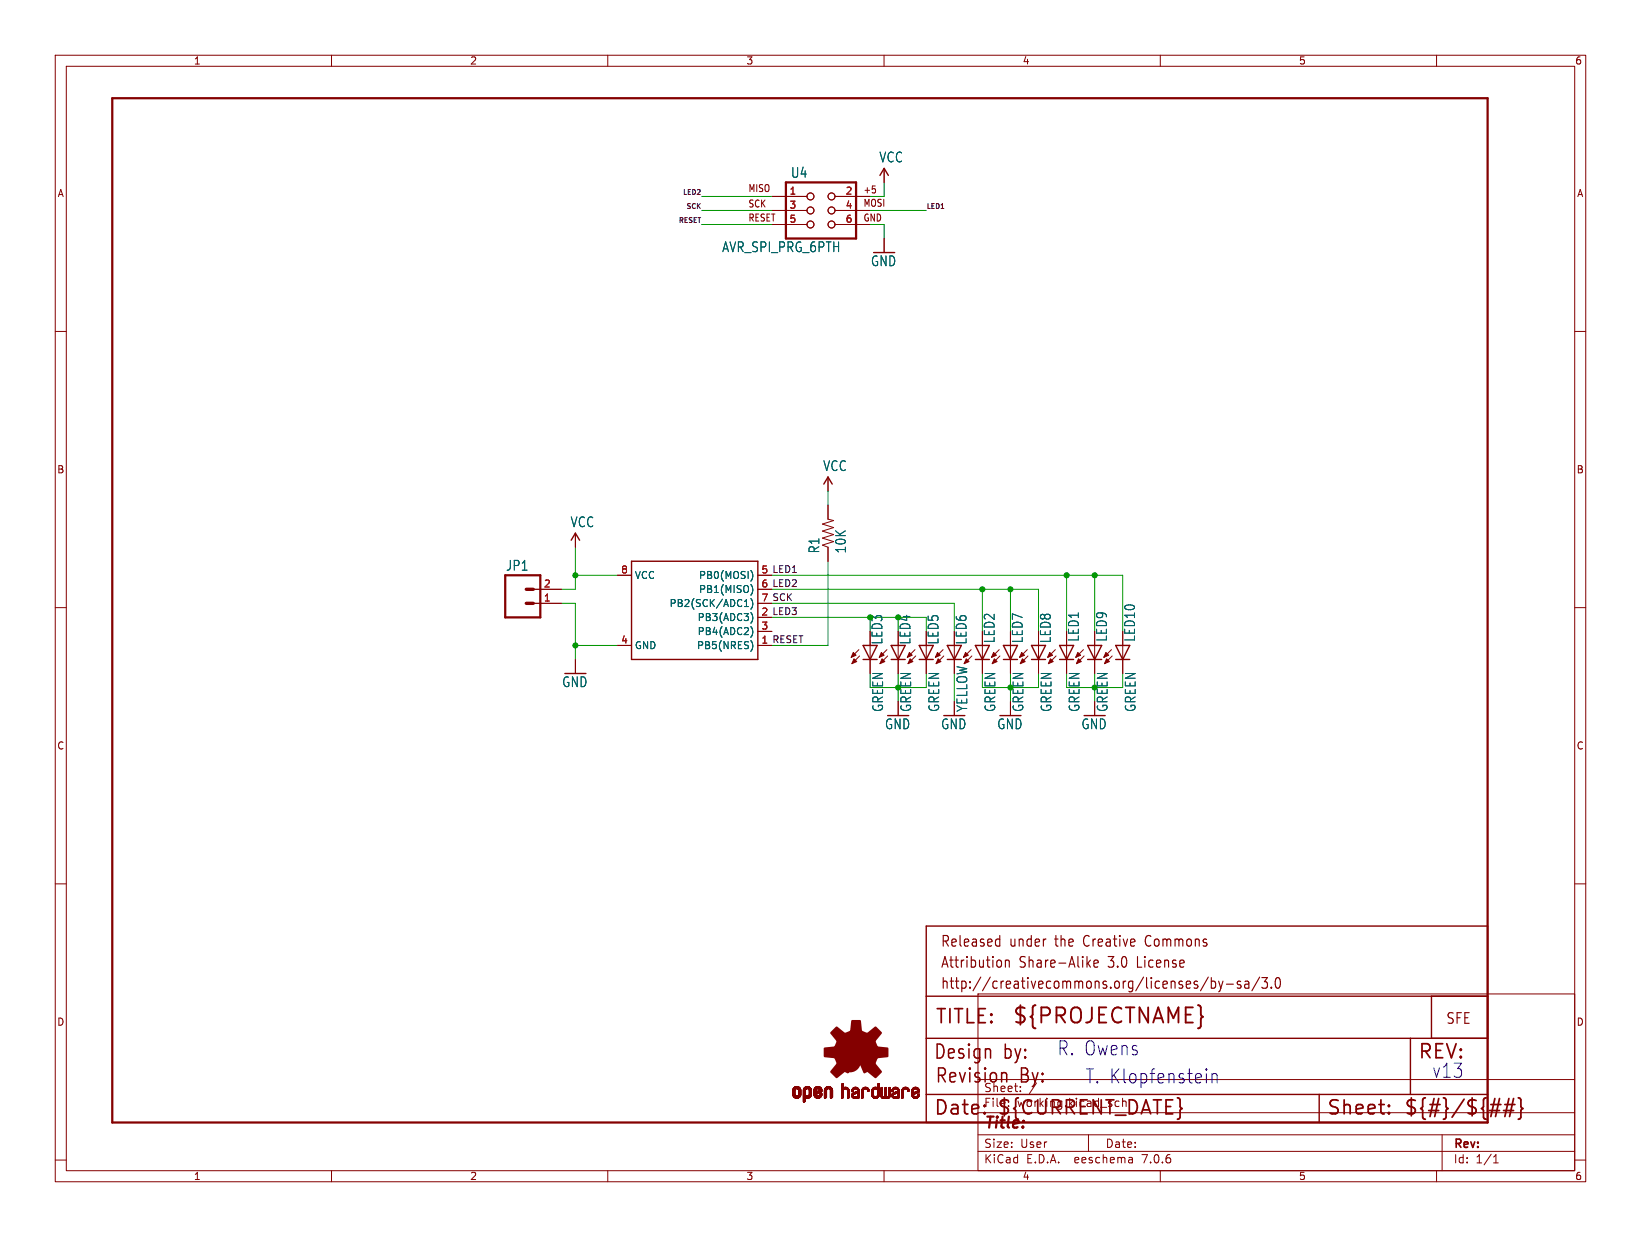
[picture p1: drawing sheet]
<svg xmlns="http://www.w3.org/2000/svg" width="297mm" height="224mm" viewBox="0 0 297 224" stroke-linecap="round" stroke-linejoin="round" font-family="sans-serif">
<defs><g id="words">
<text font-size="3.8" fill="#840000" x="183.1" y="185.7">${PROJECTNAME}</text>
<g font-size="3.5" fill="#840000">
<text x="169.2" y="185.7">TITLE:</text>
<text x="168.9" y="192.1">Design</text>
<text x="169.2" y="196.4">Revision</text>
<text x="181.6" y="192.1">by:</text>
<text x="184.6" y="196.4">By:</text>
<text x="256.5" y="192.1">REV:</text>
<text x="168.9" y="202.2">Date:</text>
<text x="180.3" y="202.2">${CURRENT_DATE}</text>
<text x="240" y="202.2">Sheet:</text>
<text x="254" y="202.2">${#}/${##}</text>
</g>
<g font-size="3.5" fill="#0000c2">
<text x="191.3" y="191.3">R. Owens</text>
<text x="196.3" y="196.3">T. Klopfenstein</text>
<text x="259.1" y="195.3">v13</text>
</g>
<text font-size="2.8" fill="#840000" x="178" y="204.8">Title:</text>
<g font-size="2.7" fill="#840000">
<text x="170.2" y="171.7">Released</text>
<text x="182.7" y="171.7">under</text>
<text x="191.1" y="171.7">the</text>
<text x="196.5" y="171.7">Creative</text>
<text x="208" y="171.7">Commons</text>
<text x="170.2" y="175.5">Attribution</text>
<text x="170.2" y="179.3">http://creativecommons.org/licenses/by-sa/3.0</text>
<text x="184.5" y="175.5">Share-Alike</text>
<text x="200.8" y="175.5">3.0</text>
<text x="206.2" y="175.5">License</text>
<text x="261.6" y="185.6">SFE</text>
</g>
<g font-size="2.5" fill="#006464">
<text x="159.1" y="29.6">VCC</text>
<text x="143.1" y="32.4">U4</text>
<text x="130.6" y="45.9">AVR_SPI_PRG_6PTH</text>
<text x="157.5" y="48.4">GND</text>
<text x="148.9" y="85.5">VCC</text>
<text x="103.2" y="95.6">VCC</text>
<text x="148.5" y="100.3" transform="rotate(-90 148.5 100.3)">R1</text>
<text x="153.3" y="100.3" transform="rotate(-90 153.3 100.3)">10K</text>
<text x="91.5" y="103.5">JP1</text>
<text x="101.7" y="124.6">GND</text>
<text x="160" y="129" transform="rotate(-90 160 129)">GREEN</text>
<text x="165.1" y="129" transform="rotate(-90 165.1 129)">GREEN</text>
<text x="170.2" y="129" transform="rotate(-90 170.2 129)">GREEN</text>
<text x="180.4" y="129" transform="rotate(-90 180.4 129)">GREEN</text>
<text x="190.5" y="129" transform="rotate(-90 190.5 129)">GREEN</text>
<text x="195.6" y="129" transform="rotate(-90 195.6 129)">GREEN</text>
<text x="205.8" y="129" transform="rotate(-90 205.8 129)">GREEN</text>
<text x="160.1" y="132.2">GND</text>
<text x="170.2" y="132.2">GND</text>
<text x="180.4" y="132.2">GND</text>
<text x="195.6" y="132.2">GND</text>
</g>
<g font-size="2.5" fill="#840000">
<text x="159.9" y="116.8" transform="rotate(-90 159.9 116.8)">LED3</text>
<text x="165" y="116.8" transform="rotate(-90 165 116.8)">LED4</text>
<text x="170.1" y="116.8" transform="rotate(-90 170.1 116.8)">LED5</text>
<text x="175.2" y="116.8" transform="rotate(-90 175.2 116.8)">LED6</text>
<text x="180.2" y="116.5" transform="rotate(-90 180.2 116.5)">LED2</text>
<text x="185.3" y="116.5" transform="rotate(-90 185.3 116.5)">LED7</text>
<text x="190.4" y="116.5" transform="rotate(-90 190.4 116.5)">LED8</text>
<text x="195.5" y="116.3" transform="rotate(-90 195.5 116.3)">LED1</text>
<text x="200.6" y="116.3" transform="rotate(-90 200.6 116.3)">LED9</text>
<text x="205.6" y="116.3" transform="rotate(-90 205.6 116.3)">LED10</text>
<text x="175.3" y="129" transform="rotate(-90 175.3 129)">YELLOW</text>
<text x="185.4" y="129" transform="rotate(-90 185.4 129)">GREEN</text>
<text x="200.7" y="129" transform="rotate(-90 200.7 129)">GREEN</text>
</g>
<g font-size="2.1" fill="#840000">
<text x="178" y="197.9">Sheet:</text>
<text x="186.2" y="197.9">/</text>
<text x="178" y="200.6">File:</text>
<text x="184.1" y="200.6">working.kicad_sch</text>
<text x="178" y="208">Size:</text>
<text x="184.7" y="208">User</text>
<text x="200" y="208">Date:</text>
<text x="263" y="208.2">Rev:</text>
<text x="178" y="210.8">KiCad</text>
<text x="185.7" y="210.8">E.D.A.</text>
<text x="194.6" y="210.8">eeschema</text>
<text x="207" y="210.8">7.0.6</text>
<text x="263" y="210.8">Id:</text>
<text x="267.1" y="210.8">1/1</text>
</g>
<g font-size="1.8" fill="#840000">
<text x="35" y="11.9">1</text>
<text x="85" y="11.9">2</text>
<text x="135" y="11.9">3</text>
<text x="185" y="11.9">4</text>
<text x="235" y="11.9">5</text>
<text x="285" y="11.9">6</text>
<text x="10.3" y="35.9">A</text>
<text x="135.4" y="35">MISO</text>
<text x="156.2" y="35.2">+5</text>
<text x="285.3" y="35.9">A</text>
<text x="135.4" y="40.3">RESET</text>
<text x="135.4" y="37.8">SCK</text>
<text x="156.2" y="37.6">MOSI</text>
<text x="10.3" y="85.9">B</text>
<text x="285.3" y="85.9">B</text>
<text x="137.7" y="111.5">2 LED3</text>
<text x="10.3" y="135.9">C</text>
<text x="285.3" y="135.9">C</text>
<text x="10.3" y="185.9">D</text>
<text x="285.3" y="185.9">D</text>
<text x="35" y="213.8">1</text>
<text x="85" y="213.8">2</text>
<text x="135" y="213.8">3</text>
<text x="185" y="213.8">4</text>
<text x="235" y="213.8">5</text>
<text x="285" y="213.8">6</text>
</g>
<g font-size="1.8" fill="#a90000">
<text x="142.8" y="35.3">1</text>
<text x="153" y="35.3">2</text>
<text x="142.8" y="37.8">3</text>
<text x="142.8" y="40.4">5</text>
<text x="153" y="37.8">4</text>
<text x="153" y="40.4">6</text>
<text x="98.4" y="106.4">2</text>
<text x="112.3" y="103.9">8</text>
<text x="137.7" y="103.9">5</text>
<text x="137.7" y="106.4">6</text>
<text x="98.4" y="109">1</text>
<text x="137.7" y="111.5">2</text>
<text x="137.7" y="109">7</text>
<text x="112.3" y="116.6">4</text>
<text x="137.7" y="114">3</text>
<text x="137.7" y="116.6">1</text>
</g>
<text font-size="1.8" fill="#009600" x="156.2" y="40.3">GND</text>
<g font-size="1.8" fill="#006464">
<text x="114.8" y="105">VCC</text>
<text x="126.4" y="105">PB0(MOSI)</text>
<text x="126.4" y="107.5">PB1(MISO)</text>
<text x="121.1" y="110.1">PB2(SCK/ADC1)</text>
<text x="126.2" y="112.6">PB3(ADC3)</text>
<text x="114.8" y="117.7">GND</text>
<text x="126" y="117.7">PB5(NRES)</text>
<text x="126.2" y="115.2">PB4(ADC2)</text>
</g>
<g font-size="1.8" fill="#0f0f0f">
<text x="137.7" y="103.9">5 LED1</text>
<text x="137.7" y="106.4">6 LED2</text>
<text x="137.7" y="109">7 SCK</text>
<text x="137.7" y="116.6">1 RESET</text>
</g>
<g font-size="1.2" fill="#0f0f0f">
<text x="123.5" y="35.3">LED2</text>
<text x="122.7" y="40.4">RESET</text>
<text x="124.1" y="37.9">SCK</text>
<text x="167.6" y="37.9">LED1</text>
</g>
</g></defs>
<g fill="none" stroke="#840000" stroke-width=".18">
<path d="M10 10h277v203.9h-277zM12 12h273v199.9h-273zM60 10v2M110 10v2M160 10v2M210 10v2M260 10v2M139.7 35.6h6.3M139.7 38.1h6.3M151.1 35.6h6.4M151.1 38.1h6.4M158.4 34.3v.5"/>
<path d="M160 30.5v2.5M10 60h2M139.7 40.6h6.3M151.1 40.6h6.4M160 43.2v2.5M285 60h2M104.1 96.5v2.6M149.9 86.4v2.5M149.9 91.4v2.6l1 .2-2.1 .7 2.1 .6-2.1 .6 2.1 .7-2.1 .6 2.1 .6-2.1 .7 1.1 .4v2.5M10 110h2M96.5 109.2h5.1M96.5 106.7h5.1"/>
<path d="M104.1 119.4v2.5M111.8 116.8h2.5M111.8 104.1h2.5M137.2 109.2h2.5M137.2 106.7h2.5M137.2 116.8h2.5M137.2 114.3h2.5M137.2 104.1h2.5M155.4 117.6l-1.3 1.4M155.6 118.7l-1.4 1.4M157.5 116.8v5.1M160.5 117.6l-1.4 1.4"/>
<path d="M160.7 118.7l-1.4 1.4M162.6 116.8v5.1M165.6 117.6l-1.4 1.4M165.7 118.7l-1.4 1.4M167.6 116.8v5.1M170.7 117.6l-1.4 1.4M170.8 118.7l-1.4 1.4M172.7 116.8v2.6M175.8 117.6l-1.4 1.4M175.9 118.7l-1.4 1.4M177.8 116.8v5.1M180.8 117.6l-1.3 1.4"/>
<path d="M181 118.7l-1.4 1.4M182.9 116.8v5.1M185.9 117.6l-1.4 1.4M186.1 118.7l-1.4 1.4M188 116.8v5.1M191 117.6l-1.4 1.4M191.1 118.7l-1.4 1.4M193 116.8v5.1M196.1 117.6l-1.4 1.4M196.2 118.7l-1.4 1.4M198.1 116.8v5.1M201.2 117.6l-1.4 1.4"/>
<path d="M201.3 118.7l-1.4 1.4M203.2 116.8v5.1M285 110h2M10 160h2M285 160h2M177 179.9h108v32h-108zM177 195.4h108M10 210h2M60 211.9v2M110 211.9v2M160 211.9v2M177 208.4h108"/>
<path d="M177 205.4h108M177 201.4h108M197 205.4v3M204.9 209.6l.1 .9M205 210.4l-.2 .1M205 209.9h-.2M210 211.9v2M260 211.9v2M261 205.4v6.5M270.3 210.5h.9M270.3 209.4l.4-.4v1.5M285 210h2"/>
<circle cx="146.7" cy="38.1" r=".63"/>
<circle cx="146.7" cy="35.6" r=".63"/>
<circle cx="150.5" cy="35.6" r=".63"/>
<circle cx="150.5" cy="38.1" r=".63"/>
<circle cx="146.7" cy="40.6" r=".63"/>
<circle cx="150.5" cy="40.6" r=".63"/>
</g>
<g fill="none" stroke="#840000" stroke-width=".25">
<path d="M159.3 31.8l.7-1.3 .8 1.3M103.4 97.8l.7-1.3 .8 1.3M149.1 87.6l.8-1.2 .7 1.2M114.3 101.6h22.9v17.8h-22.9zM156.2 119.4h2.5M157.5 116.8h-1.3l1.3 2.6 1.2-2.6M161.3 119.4h2.5M162.6 116.8h-1.3l1.3 2.6 1.2-2.6M166.4 119.4h2.5M167.6 116.8h-1.2l1.2 2.6 1.3-2.6M171.4 119.4h1.3M172.7 116.8h-1.3l1.3 2.6"/>
<path d="M174 116.8l-1.3 2.6M176.5 119.4h2.6M177.8 116.8h-1.3l1.3 2.6 1.3-2.6M181.6 119.4h2.5M182.9 116.8h-1.3l1.3 2.6 1.2-2.6M186.7 119.4h2.5M188 116.8h-1.3l1.3 2.6 1.2-2.6M191.8 119.4h2.5M193 116.8h-1.2l1.2 2.6 1.3-2.6M196.8 119.4h2.6M198.1 116.8h-1.3l1.3 2.6 1.3-2.6M201.9 119.4h2.6"/>
<path d="M203.2 116.8h-1.3l1.3 2.6 1.3-2.6M167.6 167.6h101.6v35.6h-101.6zM167.6 198.1h101.6M167.6 180.3h101.6M167.6 188h101.6M238.8 198.1v5.1M255.3 188v10.1M259.1 180.3v7.7"/>
</g>
<g fill="#840000" stroke="#840000" stroke-width=".18">
<path d="M190 118.1l.5 .5-.9 .4z"/>
<path d="M190.1 119.3l.5 .5-.9 .3z"/>
<path d="M179.8 118.1l.5 .5-.8 .4z"/>
<path d="M180 119.3l.5 .5-.9 .3z"/>
<path d="M169.7 118.1l.5 .5-.9 .4z"/>
<path d="M169.8 119.3l.5 .5-.9 .3z"/>
<path d="M195.1 118.1l.5 .5-.9 .4z"/>
<path d="M195.2 119.3l.5 .5-.9 .3z"/>
<path d="M184.9 118.1l.5 .5-.9 .4z"/>
<path d="M185 119.3l.5 .5-.8 .3z"/>
<path d="M174.8 118.1l.5 .5-.9 .4z"/>
<path d="M174.9 119.3l.5 .5-.9 .3z"/>
<path d="M200.2 118.1l.5 .5-.9 .4z"/>
<path d="M200.3 119.3l.5 .5-.9 .3z"/>
<path d="M143.5 198.1h.4z"/>
<path d="M143.5 198l.4 .1z"/>
<path d="M143.5 198h.4z"/>
<path d="M143.5 197.9l.4 .1z"/>
<path d="M143.5 197.9h.4z"/>
<path d="M143.5 197.8l.4 .1z"/>
<path d="M143.5 197.8h.4z"/>
<path d="M143.5 197.7l.4 .1z"/>
<path d="M143.5 197.7h.4z"/>
<path d="M143.5 197.6l.4 .1z"/>
<path d="M143.5 197.6h.4z"/>
<path d="M143.5 197.5l.4 .1z"/>
<path d="M143.5 197.5h.4z"/>
<path d="M143.5 197.4l.4 .1z"/>
<path d="M143.5 197.4h.4z"/>
<path d="M143.5 198.2h.4z"/>
<path d="M143.5 198.1l.4 .1z"/>
<path d="M143.5 197.3l.4 .1z"/>
<path d="M143.5 197.3h.4z"/>
<path d="M143.5 198.3h.5z"/>
<path d="M143.5 198.3h.4z"/>
<path d="M143.5 198.2l.4 .1z"/>
<path d="M143.5 197.2l.4 .1z"/>
<path d="M143.5 197.2h.4z"/>
<path d="M143.5 198.3l.5 .1z"/>
<path d="M143.5 197.2h.5z"/>
<path d="M143.5 197.1l.5 .1z"/>
<path d="M143.5 197.1h.5z"/>
<path d="M143.5 198.4h.6z"/>
<path d="M143.5 198.4h.5z"/>
<path d="M143.5 197.1h.6z"/>
<path d="M143.6 198.4h.5z"/>
<path d="M143.6 197.1h.5z"/>
<path d="M143.6 198.4h1.3z"/>
<path d="M143.6 198.4h.6z"/>
<path d="M143.6 197.1h1.2z"/>
<path d="M143.6 198.5h1.2z"/>
<path d="M143.6 198.4l1.2 .1z"/>
<path d="M143.6 197l1.2 .1z"/>
<path d="M143.6 197h1.2z"/>
<path d="M143.6 196.9l1.2 .1z"/>
<path d="M143.6 198.5l1.2 .1z"/>
<path d="M143.6 196.9h1.2z"/>
<path d="M143.7 198.6h1.1z"/>
<path d="M143.7 196.9h1.1z"/>
<path d="M143.7 198.6h1z"/>
<path d="M143.7 196.9h1z"/>
<path d="M143.7 198.6l1 .1z"/>
<path d="M143.7 196.8l1 .1z"/>
<path d="M143.8 198.7h.9z"/>
<path d="M143.8 196.8h.9z"/>
<path d="M143.8 198.7h.8z"/>
<path d="M143.8 196.8h.8z"/>
<path d="M143.9 196.8h.7z"/>
<path d="M143.9 198.7h.7z"/>
<path d="M143.9 198.7l.6 .1z"/>
<path d="M143.9 196.7l.6 .1z"/>
<path d="M143.9 198.8h.6z"/>
<path d="M143.9 196.7h.6z"/>
<path d="M144 196.7h.4z"/>
<path d="M144 198.8h.4z"/>
<path d="M144.1 196.7h.3z"/>
<path d="M144.1 198.8h.2z"/>
<path d="M144.1 196.7h.2z"/>
<path d="M144.3 197.1h.6z"/>
<path d="M144.3 198.4h.6z"/>
<path d="M144.4 198.4h.5z"/>
<path d="M144.4 197.1h.5z"/>
<path d="M144.4 198.3l.5 .1z"/>
<path d="M144.4 198.3h.5z"/>
<path d="M144.4 197.1l.5 .1z"/>
<path d="M144.4 197.2h.5z"/>
<path d="M144.5 198.3h.4z"/>
<path d="M144.5 197.2h.4z"/>
<path d="M144.5 197.2l.4 .1z"/>
<path d="M144.5 198.2l.4 .1z"/>
<path d="M144.5 198.2h.4z"/>
<path d="M144.5 197.3h.4z"/>
<path d="M144.5 198.1l.4 .1z"/>
<path d="M144.5 198.1h.4z"/>
<path d="M144.5 198l.4 .1z"/>
<path d="M144.5 198h.4z"/>
<path d="M144.5 197.9l.4 .1z"/>
<path d="M144.5 197.9h.4z"/>
<path d="M144.5 197.8l.4 .1z"/>
<path d="M144.5 197.8h.4z"/>
<path d="M144.5 197.7l.4 .1z"/>
<path d="M144.5 197.7h.4z"/>
<path d="M144.5 197.6l.4 .1z"/>
<path d="M144.5 197.6h.4z"/>
<path d="M144.5 197.5l.4 .1z"/>
<path d="M144.5 197.5h.4z"/>
<path d="M144.5 197.4l.4 .1z"/>
<path d="M144.5 197.4h.4z"/>
<path d="M144.5 197.3l.4 .1z"/>
<path d="M145.4 199.4l.2 .1z"/>
<path d="M145.4 199.4h.2z"/>
<path d="M145.4 199.4h.3z"/>
<path d="M145.4 199.4h.4z"/>
<path d="M145.4 199.3l.4 .1z"/>
<path d="M145.4 199.3h.4z"/>
<path d="M145.4 199.2l.4 .1z"/>
<path d="M145.4 199.2h.4z"/>
<path d="M145.4 199.1l.4 .1z"/>
<path d="M145.4 199.1h.4z"/>
<path d="M145.4 199l.4 .1z"/>
<path d="M145.4 199h.4z"/>
<path d="M145.4 198.9l.4 .1z"/>
<path d="M145.4 198.9h.4z"/>
<path d="M145.4 198.8l.4 .1z"/>
<path d="M145.4 198.8h.4z"/>
<path d="M145.4 198.7l1 .1z"/>
<path d="M145.4 198.7h1.1z"/>
<path d="M145.4 198.7h1.2z"/>
<path d="M145.4 198.6l1.2 .1z"/>
<path d="M145.4 198.6h1.2z"/>
<path d="M145.4 198.6h1.3z"/>
<path d="M145.4 198.5l1.3 .1z"/>
<path d="M145.4 198.5h1.3z"/>
<path d="M145.4 198.5h1.4z"/>
<path d="M145.4 198.4l1.4 .1z"/>
<path d="M145.4 198.4h1.4z"/>
<path d="M145.4 198.4h.7z"/>
<path d="M145.4 198.4h.6z"/>
<path d="M145.4 198.4h.5z"/>
<path d="M145.4 198.3l.5 .1z"/>
<path d="M145.4 198.3h.5z"/>
<path d="M145.4 198.3h.4z"/>
<path d="M145.4 198.2l.4 .1z"/>
<path d="M145.4 198.2h.4z"/>
<path d="M145.4 198.1l.4 .1z"/>
<path d="M145.4 198.1h.4z"/>
<path d="M145.4 198l.4 .1z"/>
<path d="M145.4 198h.4z"/>
<path d="M145.4 197.9l.4 .1z"/>
<path d="M145.4 197.9h.4z"/>
<path d="M145.4 197.8l.4 .1z"/>
<path d="M145.4 197.8h.4z"/>
<path d="M145.4 197.7l.4 .1z"/>
<path d="M145.4 197.7h.4z"/>
<path d="M145.4 197.6l.4 .1z"/>
<path d="M145.4 197.6h.4z"/>
<path d="M145.4 197.5l.4 .1z"/>
<path d="M145.4 197.5h.4z"/>
<path d="M145.4 197.4l.4 .1z"/>
<path d="M145.4 197.4h.4z"/>
<path d="M145.4 197.3l.4 .1z"/>
<path d="M145.4 197.3h.4z"/>
<path d="M145.4 199.5h.2z"/>
<path d="M145.4 197.2l.4 .1z"/>
<path d="M145.4 197.2h.5z"/>
<path d="M145.4 199.5h.1z"/>
<path d="M145.4 197.1l.5 .1z"/>
<path d="M145.4 197.1h.5z"/>
<path d="M145.4 197.1h.6z"/>
<path d="M145.5 197.1h.5z"/>
<path d="M145.5 197.1h1.3z"/>
<path d="M145.5 197l1.3 .1z"/>
<path d="M145.5 197h1.3z"/>
<path d="M145.5 197h1.2z"/>
<path d="M145.5 196.9l1.2 .1z"/>
<path d="M145.6 196.9h1.1z"/>
<path d="M145.6 196.9h1z"/>
<path d="M145.6 196.8l1 .1z"/>
<path d="M145.7 196.8h.9z"/>
<path d="M145.7 196.8h.8z"/>
<path d="M145.8 196.8h.7z"/>
<path d="M145.8 196.7l.6 .1z"/>
<path d="M145.9 198.8h.5z"/>
<path d="M145.9 196.7h.5z"/>
<path d="M145.9 198.8h.4z"/>
<path d="M145.9 196.7h.4z"/>
<path d="M146 198.8h.3z"/>
<path d="M146 196.7h.3z"/>
<path d="M146 196.7h.2z"/>
<path d="M146 198.8h.2z"/>
<path d="M146.2 197.1h.6z"/>
<path d="M146.2 198.4h.6z"/>
<path d="M146.3 198.4h.5z"/>
<path d="M146.3 197.1h.5z"/>
<path d="M146.3 198.3l.5 .1z"/>
<path d="M146.3 197.1l.5 .1z"/>
<path d="M146.4 198.3h.4z"/>
<path d="M146.4 197.2h.4z"/>
<path d="M146.4 197.2l.4 .1z"/>
<path d="M146.4 198.2l.4 .1z"/>
<path d="M146.4 197.3h.4z"/>
<path d="M146.4 198.2h.4z"/>
<path d="M146.4 198.2h.5z"/>
<path d="M146.4 197.3h.5z"/>
<path d="M146.5 198.2h.4z"/>
<path d="M146.5 197.3h.4z"/>
<path d="M146.5 198.1l.4 .1z"/>
<path d="M146.5 198.1h.4z"/>
<path d="M146.5 197.4h.4z"/>
<path d="M146.5 197.3l.4 .1z"/>
<path d="M146.5 198l.4 .1z"/>
<path d="M146.5 198h.4z"/>
<path d="M146.5 197.9l.4 .1z"/>
<path d="M146.5 197.9h.4z"/>
<path d="M146.5 197.8l.4 .1z"/>
<path d="M146.5 197.8h.4z"/>
<path d="M146.5 197.7l.4 .1z"/>
<path d="M146.5 197.7h.4z"/>
<path d="M146.5 197.6l.4 .1z"/>
<path d="M146.5 197.6h.4z"/>
<path d="M146.5 197.5l.4 .1z"/>
<path d="M146.5 197.5h.4z"/>
<path d="M146.5 197.4l.4 .1z"/>
<path d="M147.3 198.2h.4z"/>
<path d="M147.3 198.1l.4 .1z"/>
<path d="M147.3 198.1h.4z"/>
<path d="M147.3 198.1h.5z"/>
<path d="M147.3 198l.5 .1z"/>
<path d="M147.3 198h.5z"/>
<path d="M147.3 198h.6z"/>
<path d="M147.3 198h.7z"/>
<path d="M147.3 197.9l.7 .1z"/>
<path d="M147.3 197.9h.7z"/>
<path d="M147.3 197.9h.8z"/>
<path d="M147.3 197.9h.9z"/>
<path d="M147.3 197.8l.9 .1z"/>
<path d="M147.3 197.8h1z"/>
<path d="M147.3 197.8h1.1z"/>
<path d="M147.3 197.7l1.2 .1z"/>
<path d="M147.3 197.7h1.2z"/>
<path d="M147.3 197.7h1.3z"/>
<path d="M147.3 197.7h1.4z"/>
<path d="M147.3 197.6l1.4 .1z"/>
<path d="M147.3 197.6h1.4z"/>
<path d="M147.3 197.6h.4z"/>
<path d="M147.3 197.5l.4 .1z"/>
<path d="M147.3 197.5h.4z"/>
<path d="M147.3 197.4l.4 .1z"/>
<path d="M147.3 197.4h.4z"/>
<path d="M147.3 197.3l.4 .1z"/>
<path d="M147.3 197.3h.4z"/>
<path d="M147.3 198.3h.5z"/>
<path d="M147.3 198.3h.4z"/>
<path d="M147.3 198.2l.4 .1z"/>
<path d="M147.3 197.2l.4 .1z"/>
<path d="M147.3 197.2h.4z"/>
<path d="M147.3 197.2h.5z"/>
<path d="M147.3 198.4h.5z"/>
<path d="M147.3 198.3l.5 .1z"/>
<path d="M147.3 197.1l.5 .1z"/>
<path d="M147.4 198.4h.5z"/>
<path d="M147.4 197.1h.4z"/>
<path d="M147.4 197.1h.5z"/>
<path d="M147.4 198.4h1.3z"/>
<path d="M147.4 198.4h.6z"/>
<path d="M147.4 197.1h.6z"/>
<path d="M147.4 198.5h1.3z"/>
<path d="M147.4 198.4l1.3 .1z"/>
<path d="M147.4 197.1h1.3z"/>
<path d="M147.4 197l1.3 .1z"/>
<path d="M147.4 197h1.3z"/>
<path d="M147.4 198.5h1.2z"/>
<path d="M147.4 197h1.2z"/>
<path d="M147.5 198.5h1.1z"/>
<path d="M147.5 197h1.1z"/>
<path d="M147.5 198.5l1.1 .1z"/>
<path d="M147.5 198.6h1.1z"/>
<path d="M147.5 196.9l1.1 .1z"/>
<path d="M147.5 196.9h1.1z"/>
<path d="M147.5 198.6h1z"/>
<path d="M147.5 196.9h1z"/>
<path d="M147.6 198.6h.9z"/>
<path d="M147.6 196.9h.9z"/>
<path d="M147.6 198.6l.9 .1z"/>
<path d="M147.6 196.8l.9 .1z"/>
<path d="M147.6 198.7h.9z"/>
<path d="M147.6 196.8h.9z"/>
<path d="M147.6 198.7h.8z"/>
<path d="M147.6 196.8h.8z"/>
<path d="M147.7 198.7h.7z"/>
<path d="M147.7 196.8h.7z"/>
<path d="M147.7 196.7l.6 .1z"/>
<path d="M147.7 198.7l.6 .1z"/>
<path d="M147.8 196.7h.5z"/>
<path d="M147.8 198.8h.5z"/>
<path d="M147.8 197.6h.9z"/>
<path d="M147.8 196.7h.4z"/>
<path d="M147.8 198.8h.4z"/>
<path d="M147.9 196.7h.3z"/>
<path d="M147.9 198.8h.3z"/>
<path d="M147.9 197.6h.8z"/>
<path d="M147.9 198.8h.2z"/>
<path d="M147.9 196.7h.2z"/>
<path d="M148 197.5l.7 .1z"/>
<path d="M148 197.5h.7z"/>
<path d="M148.1 197.5h.6z"/>
<path d="M148.1 197.1h.6z"/>
<path d="M148.1 198.4h.6z"/>
<path d="M148.2 198.4h.5z"/>
<path d="M148.2 197.5h.5z"/>
<path d="M148.2 197.1h.5z"/>
<path d="M148.2 197.4l.5 .1z"/>
<path d="M148.2 197.4h.5z"/>
<path d="M148.2 197.1l.5 .1z"/>
<path d="M148.3 198.3l.4 .1z"/>
<path d="M148.3 197.2h.4z"/>
<path d="M148.3 198.3h.4z"/>
<path d="M148.3 197.4h.4z"/>
<path d="M148.3 197.2l.4 .1z"/>
<path d="M148.3 197.3h.4z"/>
<path d="M148.3 198.2l.4 .1z"/>
<path d="M148.3 198.2h.4z"/>
<path d="M148.3 197.3l.4 .1z"/>
<path d="M148.4 198.2h.3z"/>
<path d="M148.4 198.1l.3 .1z"/>
<path d="M148.4 198.1h.3z"/>
<path d="M148.4 198l.3 .1z"/>
<path d="M148.4 198h.3z"/>
<path d="M148.5 198h.2z"/>
<path d="M148.5 197.9l.2 .1z"/>
<path d="M148.5 197.9h.2z"/>
<path d="M148.6 197.9h.1z"/>
<path d="M149.2 198.7h.3z"/>
<path d="M149.2 198.7h.4z"/>
<path d="M149.2 198.6l.4 .1z"/>
<path d="M149.2 198.6h.4z"/>
<path d="M149.2 198.5l.4 .1z"/>
<path d="M149.2 198.5h.4z"/>
<path d="M149.2 198.4l.4 .1z"/>
<path d="M149.2 198.4h.4z"/>
<path d="M149.2 198.3l.4 .1z"/>
<path d="M149.2 198.3h.4z"/>
<path d="M149.2 198.2l.4 .1z"/>
<path d="M149.2 198.2h.4z"/>
<path d="M149.2 198.1l.4 .1z"/>
<path d="M149.2 198.1h.4z"/>
<path d="M149.2 198l.4 .1z"/>
<path d="M149.2 198h.4z"/>
<path d="M149.2 197.9l.4 .1z"/>
<path d="M149.2 197.9h.4z"/>
<path d="M149.2 197.8l.4 .1z"/>
<path d="M149.2 197.8h.4z"/>
<path d="M149.2 197.7l.4 .1z"/>
<path d="M149.2 197.7h.4z"/>
<path d="M149.2 197.6l.4 .1z"/>
<path d="M149.2 197.6h.4z"/>
<path d="M149.2 197.5l.4 .1z"/>
<path d="M149.2 197.5h.4z"/>
<path d="M149.2 197.4l.4 .1z"/>
<path d="M149.2 197.4h.4z"/>
<path d="M149.2 197.3l.4 .1z"/>
<path d="M149.2 197.3h.4z"/>
<path d="M149.2 198.7l.2 .1z"/>
<path d="M149.2 197.3h.5z"/>
<path d="M149.2 198.8h.2z"/>
<path d="M149.2 197.2l.5 .1z"/>
<path d="M149.2 197.2h.5z"/>
<path d="M149.3 197.2h.4z"/>
<path d="M149.3 197.1l.4 .1z"/>
<path d="M149.3 197.1h.5z"/>
<path d="M149.3 197.1h.6z"/>
<path d="M149.3 197.1h1.3z"/>
<path d="M149.3 197l1.3 .1z"/>
<path d="M149.3 197h1.3z"/>
<path d="M149.3 197h1.2z"/>
<path d="M149.4 197h1.1z"/>
<path d="M149.4 196.9l1.1 .1z"/>
<path d="M149.4 196.9h1.1z"/>
<path d="M149.5 196.9h.9z"/>
<path d="M149.5 196.8l.9 .1z"/>
<path d="M149.5 196.8h.9z"/>
<path d="M149.5 196.8h.8z"/>
<path d="M149.6 196.8h.7z"/>
<path d="M149.6 196.7l.6 .1z"/>
<path d="M149.7 196.7h.5z"/>
<path d="M149.8 196.7h.3z"/>
<path d="M149.9 196.7h.2z"/>
<path d="M150 197.1h.6z"/>
<path d="M150.1 197.1h.5z"/>
<path d="M150.2 197.1l.4 .1z"/>
<path d="M150.2 197.2h.4z"/>
<path d="M150.2 197.2h.5z"/>
<path d="M150.2 197.2l.5 .1z"/>
<path d="M150.2 197.3h.5z"/>
<path d="M150.3 197.3h.4z"/>
<path d="M150.3 198.7h.3z"/>
<path d="M150.3 198.7h.4z"/>
<path d="M150.3 198.6l.4 .1z"/>
<path d="M150.3 198.6h.4z"/>
<path d="M150.3 198.5l.4 .1z"/>
<path d="M150.3 198.5h.4z"/>
<path d="M150.3 198.4l.4 .1z"/>
<path d="M150.3 198.4h.4z"/>
<path d="M150.3 198.3l.4 .1z"/>
<path d="M150.3 198.3h.4z"/>
<path d="M150.3 198.2l.4 .1z"/>
<path d="M150.3 198.2h.4z"/>
<path d="M150.3 198.1l.4 .1z"/>
<path d="M150.3 198.1h.4z"/>
<path d="M150.3 198l.4 .1z"/>
<path d="M150.3 198h.4z"/>
<path d="M150.3 197.9l.4 .1z"/>
<path d="M150.3 197.9h.4z"/>
<path d="M150.3 197.8l.4 .1z"/>
<path d="M150.3 197.8h.4z"/>
<path d="M150.3 197.7l.4 .1z"/>
<path d="M150.3 197.7h.4z"/>
<path d="M150.3 197.6l.4 .1z"/>
<path d="M150.3 197.6h.4z"/>
<path d="M150.3 197.5l.4 .1z"/>
<path d="M150.3 197.5h.4z"/>
<path d="M150.3 197.4l.4 .1z"/>
<path d="M150.3 197.4h.4z"/>
<path d="M150.3 197.3l.4 .1z"/>
<path d="M150.3 198.7l.2 .1z"/>
<path d="M150.3 198.7h.2z"/>
<path d="M150.3 198.8h.2z"/>
<path d="M150.3 198.8h.1z"/>
<path d="M152.3 198.8h.2z"/>
<path d="M152.3 196.3h.3z"/>
<path d="M152.3 198.7l.3 .1z"/>
<path d="M152.3 198.7h.3z"/>
<path d="M152.3 198.6l.3 .1z"/>
<path d="M152.3 198.6h.3z"/>
<path d="M152.3 198.5l.3 .1z"/>
<path d="M152.3 198.5h.3z"/>
<path d="M152.3 198.4l.3 .1z"/>
<path d="M152.3 198.4h.3z"/>
<path d="M152.3 198.3l.3 .1z"/>
<path d="M152.3 198.3h.3z"/>
<path d="M152.3 198.2l.3 .1z"/>
<path d="M152.3 198.2h.3z"/>
<path d="M152.3 198.1l.3 .1z"/>
<path d="M152.3 198.1h.3z"/>
<path d="M152.3 198l.3 .1z"/>
<path d="M152.3 198h.3z"/>
<path d="M152.3 197.9l.3 .1z"/>
<path d="M152.3 197.9h.3z"/>
<path d="M152.3 197.8l.3 .1z"/>
<path d="M152.3 197.8h.3z"/>
<path d="M152.3 197.7l.3 .1z"/>
<path d="M152.3 197.7h.3z"/>
<path d="M152.3 197.6l.3 .1z"/>
<path d="M152.3 197.6h.3z"/>
<path d="M152.3 197.5l.3 .1z"/>
<path d="M152.3 197.5h.3z"/>
<path d="M152.3 197.4l.3 .1z"/>
<path d="M152.3 197.4h.3z"/>
<path d="M152.3 197.3l.3 .1z"/>
<path d="M152.3 197.3h.4z"/>
<path d="M152.3 197.2l.4 .1z"/>
<path d="M152.3 197.2h.4z"/>
<path d="M152.3 197.2h.5z"/>
<path d="M152.3 197.1l.5 .1z"/>
<path d="M152.3 197.1h.6z"/>
<path d="M152.3 197.1h.7z"/>
<path d="M152.3 197.1h1.3z"/>
<path d="M152.3 197.1h1.2z"/>
<path d="M152.3 197l1.2 .1z"/>
<path d="M152.3 197h1.2z"/>
<path d="M152.3 197h1.1z"/>
<path d="M152.3 196.9l1.1 .1z"/>
<path d="M152.3 196.9h1.1z"/>
<path d="M152.3 196.9h1z"/>
<path d="M152.3 196.9h.3z"/>
<path d="M152.3 196.8l.3 .1z"/>
<path d="M152.3 196.8h.3z"/>
<path d="M152.3 196.7l.3 .1z"/>
<path d="M152.3 196.7h.3z"/>
<path d="M152.3 196.6l.3 .1z"/>
<path d="M152.3 196.6h.3z"/>
<path d="M152.3 196.5l.3 .1z"/>
<path d="M152.3 196.5h.3z"/>
<path d="M152.3 196.4l.3 .1z"/>
<path d="M152.3 196.4h.3z"/>
<path d="M152.3 196.3l.3 .1z"/>
<path d="M152.4 196.2l.2 .1z"/>
<path d="M152.4 196.2h.2z"/>
<path d="M152.5 196.2h.1z"/>
<path d="M152.7 196.9h.6z"/>
<path d="M152.8 196.9h.5z"/>
<path d="M152.8 196.8l.4 .1z"/>
<path d="M152.8 196.8h.4z"/>
<path d="M153.1 197.1h.5z"/>
<path d="M153.2 197.1h.4z"/>
<path d="M153.2 197.1l.4 .1z"/>
<path d="M153.2 197.2h.4z"/>
<path d="M153.3 197.2h.3z"/>
<path d="M153.3 197.2h.4z"/>
<path d="M153.3 197.2l.4 .1z"/>
<path d="M153.3 197.3h.4z"/>
<path d="M153.4 197.3h.3z"/>
<path d="M153.4 197.3l.3 .1z"/>
<path d="M153.4 197.4h.3z"/>
<path d="M153.4 197.5h.3z"/>
<path d="M153.4 197.4l.3 .1z"/>
<path d="M153.4 198.8h.1z"/>
<path d="M153.4 198.8h.2z"/>
<path d="M153.4 198.7l.2 .1z"/>
<path d="M153.4 198.7h.3z"/>
<path d="M153.4 198.6l.3 .1z"/>
<path d="M153.4 198.6h.3z"/>
<path d="M153.4 198.5l.3 .1z"/>
<path d="M153.4 198.5h.3z"/>
<path d="M153.4 198.4l.3 .1z"/>
<path d="M153.4 198.4h.3z"/>
<path d="M153.4 198.3l.3 .1z"/>
<path d="M153.4 198.3h.3z"/>
<path d="M153.4 198.2l.3 .1z"/>
<path d="M153.4 198.2h.3z"/>
<path d="M153.4 198.1l.3 .1z"/>
<path d="M153.4 198.1h.3z"/>
<path d="M153.4 198l.3 .1z"/>
<path d="M153.4 198h.3z"/>
<path d="M153.4 197.9l.3 .1z"/>
<path d="M153.4 197.9h.3z"/>
<path d="M153.4 197.8l.3 .1z"/>
<path d="M153.4 197.8h.3z"/>
<path d="M153.4 197.7l.3 .1z"/>
<path d="M153.4 197.7h.3z"/>
<path d="M153.4 197.6l.3 .1z"/>
<path d="M153.4 197.6h.3z"/>
<path d="M153.4 197.5l.3 .1z"/>
<path d="M154.1 198.4h.4z"/>
<path d="M154.1 198.3l.3 .1z"/>
<path d="M154.1 198.3h.3z"/>
<path d="M154.1 198.2l.4 .1z"/>
<path d="M154.1 198.2h.4z"/>
<path d="M154.1 197.6h.2z"/>
<path d="M154.1 197.6h.3z"/>
<path d="M154.1 197.5l.3 .1z"/>
<path d="M154.1 197.5h.3z"/>
<path d="M154.2 198.4l.3 .1z"/>
<path d="M154.2 198.4h.3z"/>
<path d="M154.2 198.2h.3z"/>
<path d="M154.2 197.6h.1z"/>
<path d="M154.2 197.4l.2 .1z"/>
<path d="M154.2 197.4h.2z"/>
<path d="M154.2 198.5h.3z"/>
<path d="M154.2 198.1l.3 .1z"/>
<path d="M154.2 198.1h.3z"/>
<path d="M154.2 198.1h.4z"/>
<path d="M154.2 197.4h.3z"/>
<path d="M154.2 197.3l.3 .1z"/>
<path d="M154.2 197.3h.3z"/>
<path d="M154.2 198.5h.4z"/>
<path d="M154.2 198.1h.5z"/>
<path d="M154.2 198.6h.8z"/>
<path d="M154.2 198.5l.5 .1z"/>
<path d="M154.2 198l.5 .1z"/>
<path d="M154.2 197.2l.3 .1z"/>
<path d="M154.2 197.2h.4z"/>
<path d="M154.2 198h.5z"/>
<path d="M154.2 198h.6z"/>
<path d="M154.3 198.6h.7z"/>
<path d="M154.3 198h.6z"/>
<path d="M154.3 197.1l.3 .1z"/>
<path d="M154.3 197.1h.4z"/>
<path d="M154.3 198.6l.7 .1z"/>
<path d="M154.3 197.9l.6 .1z"/>
<path d="M154.3 197.1h.5z"/>
<path d="M154.3 198.7h.7z"/>
<path d="M154.3 197.9h.6z"/>
<path d="M154.3 197.1h1.1z"/>
<path d="M154.3 197.9h.7z"/>
<path d="M154.3 197l1 .1z"/>
<path d="M154.3 197h1z"/>
<path d="M154.3 197.9h.8z"/>
<path d="M154.4 198.7h.6z"/>
<path d="M154.4 197.9h.7z"/>
<path d="M154.4 197h.9z"/>
<path d="M154.4 198.7l.6 .1z"/>
<path d="M154.4 197.8l1.1 .1z"/>
<path d="M154.4 196.9l.8 .1z"/>
<path d="M154.4 198.8h.6z"/>
<path d="M154.4 196.9h.8z"/>
<path d="M154.5 196.9h.7z"/>
<path d="M154.5 197.8h1z"/>
<path d="M154.5 198.8h.5z"/>
<path d="M154.5 196.9h.6z"/>
<path d="M154.6 198.8h.4z"/>
<path d="M154.6 197.8h.9z"/>
<path d="M154.6 196.9h.5z"/>
<path d="M154.6 196.8l.5 .1z"/>
<path d="M154.6 196.8h.4z"/>
<path d="M154.7 197.7l.8 .1z"/>
<path d="M154.7 197.7h.8z"/>
<path d="M154.8 198.5l.2 .1z"/>
<path d="M154.8 197.7h.7z"/>
<path d="M154.8 196.8h.1z"/>
<path d="M154.8 198.5h.2z"/>
<path d="M154.9 197.1h.5z"/>
<path d="M154.9 197.7h.6z"/>
<path d="M154.9 197.6l.6 .1z"/>
<path d="M154.9 197.6h.6z"/>
<path d="M155 197.6h.5z"/>
<path d="M155 197.1h.4z"/>
<path d="M155 197.1l.4 .1z"/>
<path d="M155 197.2h.4z"/>
<path d="M155.1 197.2h.3z"/>
<path d="M155.1 197.6h.4z"/>
<path d="M155.1 197.2h.4z"/>
<path d="M155.1 197.2l.4 .1z"/>
<path d="M155.1 197.3h.4z"/>
<path d="M155.1 197.5l.4 .1z"/>
<path d="M155.2 197.9h.3z"/>
<path d="M155.2 197.5h.3z"/>
<path d="M155.2 197.3h.3z"/>
<path d="M155.2 197.4h.3z"/>
<path d="M155.2 197.3l.3 .1z"/>
<path d="M155.2 198.8h.2z"/>
<path d="M155.2 198.7l.3 .1z"/>
<path d="M155.2 198.7h.3z"/>
<path d="M155.2 198.6l.3 .1z"/>
<path d="M155.2 198.6h.3z"/>
<path d="M155.2 198.5l.3 .1z"/>
<path d="M155.2 198.5h.3z"/>
<path d="M155.2 198.4l.3 .1z"/>
<path d="M155.2 198.4h.3z"/>
<path d="M155.2 198.3l.3 .1z"/>
<path d="M155.2 198.3h.3z"/>
<path d="M155.2 198.2l.3 .1z"/>
<path d="M155.2 198.2h.3z"/>
<path d="M155.2 198.1l.3 .1z"/>
<path d="M155.2 198.1h.3z"/>
<path d="M155.2 198l.3 .1z"/>
<path d="M155.2 198h.3z"/>
<path d="M155.2 197.9l.3 .1z"/>
<path d="M155.2 197.4l.3 .1z"/>
<path d="M155.2 198.8h.1z"/>
<path d="M156 198.8h.1z"/>
<path d="M156 198.7l.2 .1z"/>
<path d="M156 198.7h.2z"/>
<path d="M156 198.7h.3z"/>
<path d="M156 198.6l.3 .1z"/>
<path d="M156 198.6h.3z"/>
<path d="M156 198.5l.3 .1z"/>
<path d="M156 198.5h.3z"/>
<path d="M156 198.4l.3 .1z"/>
<path d="M156 198.4h.3z"/>
<path d="M156 198.3l.3 .1z"/>
<path d="M156 198.3h.3z"/>
<path d="M156 198.2l.3 .1z"/>
<path d="M156 198.2h.3z"/>
<path d="M156 198.1l.3 .1z"/>
<path d="M156 198.1h.3z"/>
<path d="M156 198l.3 .1z"/>
<path d="M156 198h.3z"/>
<path d="M156 197.9l.3 .1z"/>
<path d="M156 197.9h.3z"/>
<path d="M156 197.8l.3 .1z"/>
<path d="M156 197.8h.3z"/>
<path d="M156 197.7l.3 .1z"/>
<path d="M156 197.7h.3z"/>
<path d="M156 197.6l.3 .1z"/>
<path d="M156 197.6h.3z"/>
<path d="M156 197.5l.3 .1z"/>
<path d="M156 197.5h.3z"/>
<path d="M156 197.4l.3 .1z"/>
<path d="M156 197.4h.3z"/>
<path d="M156 197.3l.3 .1z"/>
<path d="M156 197.3h.3z"/>
<path d="M156 197.2l.4 .1z"/>
<path d="M156 197.2h.4z"/>
<path d="M156.1 197.1l.4 .1z"/>
<path d="M156.1 197.1h.4z"/>
<path d="M156.1 197.1h.5z"/>
<path d="M156.1 197.1h1.1z"/>
<path d="M156.1 197l1.1 .1z"/>
<path d="M156.1 197h1z"/>
<path d="M156.2 197h.9z"/>
<path d="M156.2 196.9l.9 .1z"/>
<path d="M156.2 196.9h.8z"/>
<path d="M156.3 196.9h.7z"/>
<path d="M156.4 196.9h.5z"/>
<path d="M156.4 196.8l.5 .1z"/>
<path d="M156.5 196.8h.3z"/>
<path d="M156.6 196.8h.1z"/>
<path d="M156.7 197.1h.5z"/>
<path d="M156.8 197.1h.4z"/>
<path d="M156.8 197.1l.4 .1z"/>
<path d="M156.9 197.2h.3z"/>
<path d="M156.9 197.2h.4z"/>
<path d="M156.9 197.2l.4 .1z"/>
<path d="M157 197.3h.3z"/>
<path d="M157 197.3l.3 .1z"/>
<path d="M157 197.4h.3z"/>
<path d="M157 197.5h.3z"/>
<path d="M157 197.4l.3 .1z"/>
<path d="M157.1 197.6h.1z"/>
<path d="M157.1 197.5l.1 .1z"/>
<path d="M157.1 197.5h.2z"/>
<path d="M157.8 198.2h.3z"/>
<path d="M157.8 198.1l.3 .1z"/>
<path d="M157.8 198.1h.3z"/>
<path d="M157.8 198l.3 .1z"/>
<path d="M157.8 198h.3z"/>
<path d="M157.8 197.9l.3 .1z"/>
<path d="M157.8 197.9h.3z"/>
<path d="M157.8 197.8l.3 .1z"/>
<path d="M157.8 197.8h.3z"/>
<path d="M157.8 197.7l.3 .1z"/>
<path d="M157.8 197.7h.3z"/>
<path d="M157.8 197.6l.3 .1z"/>
<path d="M157.8 197.6h.3z"/>
<path d="M157.8 197.5l.3 .1z"/>
<path d="M157.8 197.5h.3z"/>
<path d="M157.8 197.4l.3 .1z"/>
<path d="M157.8 197.4h.3z"/>
<path d="M157.8 198.3h.3z"/>
<path d="M157.8 198.2l.3 .1z"/>
<path d="M157.8 198.4h.3z"/>
<path d="M157.8 198.3l.3 .1z"/>
<path d="M157.8 197.3l.3 .1z"/>
<path d="M157.8 197.3h.3z"/>
<path d="M157.8 198.4h.4z"/>
<path d="M157.8 197.2l.4 .1z"/>
<path d="M157.8 198.5h.4z"/>
<path d="M157.8 198.4l.4 .1z"/>
<path d="M157.8 197.2h.4z"/>
<path d="M157.9 198.5h.4z"/>
<path d="M157.9 197.2h.3z"/>
<path d="M157.9 197.1l.4 .1z"/>
<path d="M157.9 198.5h.5z"/>
<path d="M157.9 197.1h.4z"/>
<path d="M157.9 198.6h1.1z"/>
<path d="M157.9 198.5l.5 .1z"/>
<path d="M157.9 197.1h.5z"/>
<path d="M157.9 197.1h1.2z"/>
<path d="M157.9 197l1.2 .1z"/>
<path d="M157.9 197h1.2z"/>
<path d="M158 198.6h.9z"/>
<path d="M158 197h1.1z"/>
<path d="M158 198.6l.9 .1z"/>
<path d="M158 198.7h.9z"/>
<path d="M158 196.9l1.1 .1z"/>
<path d="M158.1 198.7h.8z"/>
<path d="M158.1 196.9h1z"/>
<path d="M158.1 198.7h.7z"/>
<path d="M158.1 198.7l.7 .1z"/>
<path d="M158.1 198.8h.7z"/>
<path d="M158.1 196.9h.7z"/>
<path d="M158.2 198.8h.6z"/>
<path d="M158.2 198.8h.5z"/>
<path d="M158.2 196.9h.5z"/>
<path d="M158.2 196.8l.5 .1z"/>
<path d="M158.3 196.8h.3z"/>
<path d="M158.4 196.8h.1z"/>
<path d="M158.5 197.1h.6z"/>
<path d="M158.5 198.5l.5 .1z"/>
<path d="M158.6 198.5h.4z"/>
<path d="M158.6 197.1h.5z"/>
<path d="M158.6 197.1l.5 .1z"/>
<path d="M158.7 198.5h.4z"/>
<path d="M158.7 197.2h.4z"/>
<path d="M158.7 198.4l.4 .1z"/>
<path d="M158.7 198.4h.4z"/>
<path d="M158.7 197.2l.4 .1z"/>
<path d="M158.8 198.4h.3z"/>
<path d="M158.8 197.3h.3z"/>
<path d="M158.8 196.9h.3z"/>
<path d="M158.8 198.3l.3 .1z"/>
<path d="M158.8 198.3h.3z"/>
<path d="M158.8 197.3l.3 .1z"/>
<path d="M158.8 198.2l.3 .1z"/>
<path d="M158.8 198.2h.3z"/>
<path d="M158.8 198.1h.3z"/>
<path d="M158.8 198l.3 .1z"/>
<path d="M158.8 198h.3z"/>
<path d="M158.8 197.9h.3z"/>
<path d="M158.8 197.8l.3 .1z"/>
<path d="M158.8 197.8h.3z"/>
<path d="M158.8 197.7h.3z"/>
<path d="M158.8 197.6h.3z"/>
<path d="M158.8 197.5h.3z"/>
<path d="M158.8 197.4l.3 .1z"/>
<path d="M158.8 197.4h.3z"/>
<path d="M158.8 196.8l.3 .1z"/>
<path d="M158.8 196.8h.3z"/>
<path d="M158.8 196.7h.3z"/>
<path d="M158.8 196.6h.3z"/>
<path d="M158.8 196.5h.3z"/>
<path d="M158.8 196.4l.3 .1z"/>
<path d="M158.8 196.4h.3z"/>
<path d="M158.8 196.3l.3 .1z"/>
<path d="M158.8 196.3h.3z"/>
<path d="M158.8 198.1l.3 .1z"/>
<path d="M158.8 197.9l.3 .1z"/>
<path d="M158.8 197.7l.3 .1z"/>
<path d="M158.8 197.6l.3 .1z"/>
<path d="M158.8 197.5l.3 .1z"/>
<path d="M158.8 196.7l.3 .1z"/>
<path d="M158.8 196.6l.3 .1z"/>
<path d="M158.8 196.5l.3 .1z"/>
<path d="M158.8 196.2l.3 .1z"/>
<path d="M158.9 196.2h.2z"/>
<path d="M159 196.2h.1z"/>
<path d="M159.4 198.3h.3z"/>
<path d="M159.4 198.2l.3 .1z"/>
<path d="M159.4 198.2h.3z"/>
<path d="M159.4 198.1l.3 .1z"/>
<path d="M159.4 198.1h.3z"/>
<path d="M159.4 198l.3 .1z"/>
<path d="M159.4 198h.3z"/>
<path d="M159.4 197.9l.3 .1z"/>
<path d="M159.4 197.9h.3z"/>
<path d="M159.4 197.8l.3 .1z"/>
<path d="M159.4 197.8h.3z"/>
<path d="M159.4 197.7l.3 .1z"/>
<path d="M159.4 197.7h.3z"/>
<path d="M159.4 197.6l.3 .1z"/>
<path d="M159.4 197.6h.3z"/>
<path d="M159.4 197.5l.3 .1z"/>
<path d="M159.4 197.5h.3z"/>
<path d="M159.4 197.4l.3 .1z"/>
<path d="M159.4 197.4h.3z"/>
<path d="M159.4 197.3l.3 .1z"/>
<path d="M159.4 197.3h.3z"/>
<path d="M159.4 197.2l.3 .1z"/>
<path d="M159.4 197.2h.3z"/>
<path d="M159.4 197.1l.3 .1z"/>
<path d="M159.4 197.1h.3z"/>
<path d="M159.4 197l.3 .1z"/>
<path d="M159.4 197h.3z"/>
<path d="M159.4 198.5h.4z"/>
<path d="M159.4 198.5h.3z"/>
<path d="M159.4 198.4l.3 .1z"/>
<path d="M159.4 198.4h.3z"/>
<path d="M159.4 198.3l.3 .1z"/>
<path d="M159.4 196.9l.3 .1z"/>
<path d="M159.4 196.9h.3z"/>
<path d="M159.5 198.5l1.6 .1z"/>
<path d="M159.5 198.5h.3z"/>
<path d="M159.5 196.9h.2z"/>
<path d="M159.5 198.6h1.6z"/>
<path d="M159.5 198.6h1.5z"/>
<path d="M159.5 198.7h1.5z"/>
<path d="M159.5 198.6l1.5 .1z"/>
<path d="M159.6 198.7h1.4z"/>
<path d="M159.6 196.9h.1z"/>
<path d="M159.6 198.7h1.3z"/>
<path d="M159.6 198.7l.6 .1z"/>
<path d="M159.6 198.8h.6z"/>
<path d="M159.7 198.8h.5z"/>
<path d="M159.7 198.8h.4z"/>
<path d="M160 198.5h.6z"/>
<path d="M160 198.5h.5z"/>
<path d="M160.1 198.5h.4z"/>
<path d="M160.1 198.5h.3z"/>
<path d="M160.1 198.4l.3 .1z"/>
<path d="M160.1 198.4h.3z"/>
<path d="M160.1 198.3l.3 .1z"/>
<path d="M160.1 198.3h.3z"/>
<path d="M160.1 198.2h.3z"/>
<path d="M160.1 198.1h.3z"/>
<path d="M160.1 198h.3z"/>
<path d="M160.1 197.9l.3 .1z"/>
<path d="M160.1 197.9h.3z"/>
<path d="M160.1 198.2l.3 .1z"/>
<path d="M160.1 198.1l.3 .1z"/>
<path d="M160.1 198l.3 .1z"/>
<path d="M160.1 197.8l.3 .1z"/>
<path d="M160.1 197.8h.3z"/>
<path d="M160.1 197.7l.3 .1z"/>
<path d="M160.1 197.7h.3z"/>
<path d="M160.1 197.6l.3 .1z"/>
<path d="M160.1 197.6h.3z"/>
<path d="M160.1 197.5l.3 .1z"/>
<path d="M160.1 197.5h.3z"/>
<path d="M160.1 197.4l.3 .1z"/>
<path d="M160.1 197.4h.3z"/>
<path d="M160.1 197.3l.3 .1z"/>
<path d="M160.1 197.3h.3z"/>
<path d="M160.1 197.2l.3 .1z"/>
<path d="M160.1 197.2h.3z"/>
<path d="M160.1 197.1l.3 .1z"/>
<path d="M160.1 197.1h.3z"/>
<path d="M160.1 197l.3 .1z"/>
<path d="M160.1 197h.3z"/>
<path d="M160.1 196.9l.3 .1z"/>
<path d="M160.2 196.9h.2z"/>
<path d="M160.3 198.7l.6 .1z"/>
<path d="M160.3 196.9h.1z"/>
<path d="M160.3 198.8h.6z"/>
<path d="M160.4 198.8h.5z"/>
<path d="M160.4 198.8h.4z"/>
<path d="M160.7 198.5h.4z"/>
<path d="M160.8 198.5h.3z"/>
<path d="M160.8 198.4l.3 .1z"/>
<path d="M160.8 198.4h.3z"/>
<path d="M160.8 198.3l.3 .1z"/>
<path d="M160.8 198.3h.3z"/>
<path d="M160.8 198.2l.3 .1z"/>
<path d="M160.8 198.2h.3z"/>
<path d="M160.8 198.1l.3 .1z"/>
<path d="M160.8 198.1h.3z"/>
<path d="M160.8 198l.3 .1z"/>
<path d="M160.8 198h.3z"/>
<path d="M160.8 197.9l.3 .1z"/>
<path d="M160.8 197.9h.3z"/>
<path d="M160.8 197.8l.3 .1z"/>
<path d="M160.8 197.8h.3z"/>
<path d="M160.8 197.7l.3 .1z"/>
<path d="M160.8 197.7h.3z"/>
<path d="M160.8 197.6l.3 .1z"/>
<path d="M160.8 197.6h.3z"/>
<path d="M160.8 197.5l.3 .1z"/>
<path d="M160.8 197.5h.3z"/>
<path d="M160.8 197.4l.3 .1z"/>
<path d="M160.8 197.4h.3z"/>
<path d="M160.8 197.3l.3 .1z"/>
<path d="M160.8 197.3h.3z"/>
<path d="M160.8 197.2l.3 .1z"/>
<path d="M160.8 197.2h.3z"/>
<path d="M160.8 197.1l.3 .1z"/>
<path d="M160.8 197.1h.3z"/>
<path d="M160.8 197l.3 .1z"/>
<path d="M160.8 197h.3z"/>
<path d="M160.9 196.9l.2 .1z"/>
<path d="M160.9 196.9h.2z"/>
<path d="M161 196.9h.1z"/>
<path d="M161.4 198.4h.3z"/>
<path d="M161.4 198.3l.3 .1z"/>
<path d="M161.4 198.3h.3z"/>
<path d="M161.4 198.2l.3 .1z"/>
<path d="M161.4 198.2h.3z"/>
<path d="M161.4 198.4l.4 .1z"/>
<path d="M161.4 198.2h.4z"/>
<path d="M161.4 197.6h.1z"/>
<path d="M161.4 197.6h.2z"/>
<path d="M161.4 197.5l.2 .1z"/>
<path d="M161.4 197.5h.3z"/>
<path d="M161.4 197.4l.3 .1z"/>
<path d="M161.4 197.4h.3z"/>
<path d="M161.4 198.5h.4z"/>
<path d="M161.4 198.1l.4 .1z"/>
<path d="M161.4 198.1h.4z"/>
<path d="M161.4 197.3l.3 .1z"/>
<path d="M161.4 197.3h.3z"/>
<path d="M161.4 198.5h.5z"/>
<path d="M161.4 198.1h.5z"/>
<path d="M161.4 197.3h.4z"/>
<path d="M161.4 198.5l.8 .1z"/>
<path d="M161.5 198.6h.7z"/>
<path d="M161.5 198l.5 .1z"/>
<path d="M161.5 198h.5z"/>
<path d="M161.5 197.2l.3 .1z"/>
<path d="M161.5 197.2h.3z"/>
<path d="M161.5 197.2h.4z"/>
<path d="M161.5 198.6h.8z"/>
<path d="M161.5 198h.6z"/>
<path d="M161.5 197.1l.4 .1z"/>
<path d="M161.5 197.1h.4z"/>
<path d="M161.5 197.9l.7 .1z"/>
<path d="M161.5 197.1h.5z"/>
<path d="M161.5 198.6l.8 .1z"/>
<path d="M161.5 197.9h.7z"/>
<path d="M161.6 198.7h.7z"/>
<path d="M161.6 197.1h1z"/>
<path d="M161.6 197.9h.6z"/>
<path d="M161.6 197.9h.7z"/>
<path d="M161.6 197l1 .1z"/>
<path d="M161.6 197h1z"/>
<path d="M161.6 197.9h.8z"/>
<path d="M161.6 197h.9z"/>
<path d="M161.7 198.7l.6 .1z"/>
<path d="M161.7 197h.8z"/>
<path d="M161.7 197.8l.7 .1z"/>
<path d="M161.7 196.9l.8 .1z"/>
<path d="M161.7 198.8h.6z"/>
<path d="M161.7 196.9h.8z"/>
<path d="M161.7 197.8h1z"/>
<path d="M161.7 196.9h.7z"/>
<path d="M161.8 197.8h.9z"/>
<path d="M161.8 198.8h.5z"/>
<path d="M161.8 196.9h.6z"/>
<path d="M161.8 198.8h.4z"/>
<path d="M161.8 196.9h.5z"/>
<path d="M161.9 196.8l.4 .1z"/>
<path d="M161.9 197.8h.8z"/>
<path d="M161.9 196.8h.4z"/>
<path d="M161.9 197.7l.8 .1z"/>
<path d="M162 197.7h.7z"/>
<path d="M162.1 198.5h.1z"/>
<path d="M162.1 197.7h.6z"/>
<path d="M162.1 197.1h.5z"/>
<path d="M162.2 197.1h.4z"/>
<path d="M162.2 197.6l.5 .1z"/>
<path d="M162.2 197.6h.5z"/>
<path d="M162.2 197.1h.5z"/>
<path d="M162.2 197.1l.5 .1z"/>
<path d="M162.3 197.6h.4z"/>
<path d="M162.3 197.2h.4z"/>
<path d="M162.4 197.2h.3z"/>
<path d="M162.4 197.6h.3z"/>
<path d="M162.4 197.2l.3 .1z"/>
<path d="M162.4 197.3h.3z"/>
<path d="M162.4 197.5l.3 .1z"/>
<path d="M162.4 197.5h.3z"/>
<path d="M162.4 197.8l.3 .1z"/>
<path d="M162.4 197.3l.3 .1z"/>
<path d="M162.5 197.9h.2z"/>
<path d="M162.5 197.5h.2z"/>
<path d="M162.5 197.4h.2z"/>
<path d="M162.5 198.8h.1z"/>
<path d="M162.5 198.8h.2z"/>
<path d="M162.5 198.7l.2 .1z"/>
<path d="M162.5 198.7h.2z"/>
<path d="M162.5 198.6l.2 .1z"/>
<path d="M162.5 198.6h.2z"/>
<path d="M162.5 198.5l.2 .1z"/>
<path d="M162.5 198.5h.2z"/>
<path d="M162.5 198.4l.2 .1z"/>
<path d="M162.5 198.4h.2z"/>
<path d="M162.5 198.3l.2 .1z"/>
<path d="M162.5 198.3h.2z"/>
<path d="M162.5 198.2l.2 .1z"/>
<path d="M162.5 198.2h.2z"/>
<path d="M162.5 198.1l.2 .1z"/>
<path d="M162.5 198.1h.2z"/>
<path d="M162.5 198l.2 .1z"/>
<path d="M162.5 198h.2z"/>
<path d="M162.5 197.9l.2 .1z"/>
<path d="M162.5 197.4l.2 .1z"/>
<path d="M163.2 198.8h.1z"/>
<path d="M163.2 198.8h.2z"/>
<path d="M163.2 198.7l.2 .1z"/>
<path d="M163.2 198.7h.3z"/>
<path d="M163.2 198.6l.3 .1z"/>
<path d="M163.2 198.6h.3z"/>
<path d="M163.2 198.5l.3 .1z"/>
<path d="M163.2 198.5h.3z"/>
<path d="M163.2 198.4l.3 .1z"/>
<path d="M163.2 198.4h.3z"/>
<path d="M163.2 198.3l.3 .1z"/>
<path d="M163.2 198.3h.3z"/>
<path d="M163.2 198.2l.3 .1z"/>
<path d="M163.2 198.2h.3z"/>
<path d="M163.2 198.1l.3 .1z"/>
<path d="M163.2 198.1h.3z"/>
<path d="M163.2 198l.3 .1z"/>
<path d="M163.2 198h.3z"/>
<path d="M163.2 197.9l.3 .1z"/>
<path d="M163.2 197.9h.3z"/>
<path d="M163.2 197.8l.3 .1z"/>
<path d="M163.2 197.8h.3z"/>
<path d="M163.2 197.7l.3 .1z"/>
<path d="M163.2 197.7h.3z"/>
<path d="M163.2 197.6l.3 .1z"/>
<path d="M163.2 197.6h.3z"/>
<path d="M163.2 197.5l.3 .1z"/>
<path d="M163.2 197.5h.3z"/>
<path d="M163.2 197.4l.3 .1z"/>
<path d="M163.2 197.4h.3z"/>
<path d="M163.2 197.3l.3 .1z"/>
<path d="M163.2 197.3h.3z"/>
<path d="M163.2 197.3h.4z"/>
<path d="M163.3 197.2l.3 .1z"/>
<path d="M163.3 197.2h.3z"/>
<path d="M163.3 197.2h.4z"/>
<path d="M163.3 197.1l.4 .1z"/>
<path d="M163.3 197.1h.5z"/>
<path d="M163.3 197.1h1.1z"/>
<path d="M163.4 197.1h1z"/>
<path d="M163.4 197l1 .1z"/>
<path d="M163.4 197h1z"/>
<path d="M163.4 197h.9z"/>
<path d="M163.5 197h.8z"/>
<path d="M163.5 196.9l.8 .1z"/>
<path d="M163.5 196.9h.8z"/>
<path d="M163.5 196.9h.7z"/>
<path d="M163.6 196.9h.6z"/>
<path d="M163.6 196.8l.5 .1z"/>
<path d="M163.7 196.8h.4z"/>
<path d="M163.8 196.8h.2z"/>
<path d="M163.9 197.1h.6z"/>
<path d="M164 197.1h.5z"/>
<path d="M164.1 197.1l.4 .1z"/>
<path d="M164.1 197.2h.4z"/>
<path d="M164.2 197.2h.3z"/>
<path d="M164.2 197.2l.3 .1z"/>
<path d="M164.2 197.3h.3z"/>
<path d="M164.2 197.3h.4z"/>
<path d="M164.3 197.4h.3z"/>
<path d="M164.3 197.3l.3 .1z"/>
<path d="M164.3 197.4l.3 .1z"/>
<path d="M164.3 197.6h.2z"/>
<path d="M164.3 197.5l.2 .1z"/>
<path d="M164.3 197.5h.2z"/>
<path d="M164.3 197.5h.3z"/>
<path d="M164.3 197.6h.1z"/>
<path d="M165 198.3h.3z"/>
<path d="M165 198.2l.3 .1z"/>
<path d="M165 198.2h.3z"/>
<path d="M165 198.1l.4 .1z"/>
<path d="M165 198.1h.4z"/>
<path d="M165 198.1h.5z"/>
<path d="M165 198l.6 .1z"/>
<path d="M165 198h.6z"/>
<path d="M165 198h.7z"/>
<path d="M165 197.9l.8 .1z"/>
<path d="M165 197.9h.8z"/>
<path d="M165 197.9h.9z"/>
<path d="M165 197.8l1 .1z"/>
<path d="M165 197.8h1z"/>
<path d="M165 197.8h1.1z"/>
<path d="M165 197.8h.4z"/>
<path d="M165 197.8h.3z"/>
<path d="M165 197.7l.3 .1z"/>
<path d="M165 197.7h.3z"/>
<path d="M165 197.6l.3 .1z"/>
<path d="M165 197.6h.3z"/>
<path d="M165 197.5l.3 .1z"/>
<path d="M165 197.5h.3z"/>
<path d="M165 197.4l.3 .1z"/>
<path d="M165 197.4h.3z"/>
<path d="M165 198.4h.4z"/>
<path d="M165 198.3l.4 .1z"/>
<path d="M165 197.3l.3 .1z"/>
<path d="M165 197.3h.3z"/>
<path d="M165 197.3h.4z"/>
<path d="M165.1 198.4h.3z"/>
<path d="M165.1 197.3h.3z"/>
<path d="M165.1 198.4l.3 .1z"/>
<path d="M165.1 197.2l.3 .1z"/>
<path d="M165.1 197.2h.3z"/>
<path d="M165.1 198.5h.4z"/>
<path d="M165.1 197.2h.4z"/>
<path d="M165.1 197.1l.4 .1z"/>
<path d="M165.1 198.5h.5z"/>
<path d="M165.1 197.1h.5z"/>
<path d="M165.1 198.5l.6 .1z"/>
<path d="M165.1 198.6h1.2z"/>
<path d="M165.1 197.1h.6z"/>
<path d="M165.2 198.6h1z"/>
<path d="M165.2 197.1h1.1z"/>
<path d="M165.2 197.1h1z"/>
<path d="M165.2 197l1 .1z"/>
<path d="M165.2 197h1z"/>
<path d="M165.2 198.6l1 .1z"/>
<path d="M165.2 198.7h1z"/>
<path d="M165.2 198.7h.9z"/>
<path d="M165.3 198.7h.8z"/>
<path d="M165.3 197h.8z"/>
<path d="M165.3 196.9l.8 .1z"/>
<path d="M165.3 196.9h.8z"/>
<path d="M165.3 198.7l.8 .1z"/>
<path d="M165.3 196.9h.7z"/>
<path d="M165.4 198.8h.6z"/>
<path d="M165.4 196.9h.6z"/>
<path d="M165.4 197.8h.7z"/>
<path d="M165.4 196.9h.5z"/>
<path d="M165.5 197.8h.7z"/>
<path d="M165.5 196.8l.4 .1z"/>
<path d="M165.5 198.8h.4z"/>
<path d="M165.5 197.7l.7 .1z"/>
<path d="M165.5 196.8h.4z"/>
<path d="M165.5 197.7h.7z"/>
<path d="M165.6 197.7h.7z"/>
<path d="M165.6 196.8h.2z"/>
<path d="M165.7 197.7h.7z"/>
<path d="M165.7 197.6l.7 .1z"/>
<path d="M165.7 197.1h.6z"/>
<path d="M165.8 197.6h.6z"/>
<path d="M165.8 198.5l.5 .1z"/>
<path d="M165.8 197.1h.5z"/>
<path d="M165.8 198.5h.5z"/>
<path d="M165.9 198.5h.4z"/>
<path d="M165.9 197.6h.5z"/>
<path d="M165.9 197.1l.4 .1z"/>
<path d="M165.9 197.2h.4z"/>
<path d="M165.9 197.5l.5 .1z"/>
<path d="M166 198.5h.3z"/>
<path d="M166 197.2h.3z"/>
<path d="M166 198.4l.3 .1z"/>
<path d="M166 197.5h.4z"/>
<path d="M166 197.2h.4z"/>
<path d="M166 198.4h.3z"/>
<path d="M166 197.2l.4 .1z"/>
<path d="M166 197.3h.4z"/>
<path d="M166 198.4h.4z"/>
<path d="M166 198.3l.4 .1z"/>
<path d="M166 198.3h.4z"/>
<path d="M166.1 198.3h.3z"/>
<path d="M166.1 197.5h.3z"/>
<path d="M166.1 197.4h.3z"/>
<path d="M166.1 197.3l.3 .1z"/>
<path d="M166.1 198.2l.3 .1z"/>
<path d="M166.1 198.2h.3z"/>
<path d="M166.1 197.4l.3 .1z"/>
<path d="M166.1 198.1l.3 .1z"/>
<path d="M166.1 198.1h.3z"/>
<path d="M166.2 198.1h.2z"/>
<path d="M166.3 198.1h.1z"/>
<path d="M154.4 118.1l.5 .5-.8 .4z"/>
<path d="M154.6 119.3l.5 .5-.9 .3z"/>
<path d="M164.6 118.1l.5 .5-.9 .4z"/>
<path d="M164.7 119.3l.5 .5-.9 .3z"/>
<path d="M159.5 118.1l.5 .5-.9 .4z"/>
<path d="M159.6 119.3l.5 .5-.8 .3z"/>
</g>
<g fill="none" stroke="#840000" stroke-width=".32">
<path d="M269.8 199.9h1.8M271.4 198.9l-.7 3.2M272.4 199.9h1.8M273.1 198.9l-.7 3.2M273.9 198.9l-.7 3.2M274.8 198.7l.3 .2 .2 .2v1.2l.3 .4-.3 .3v1.2l-.2 .3-.3 .1M178.2 201.4l.1 .1-.1 .1M251.4 201.4l.1 .1-.1 .1M251.4 201.4l-.1 .1 .1 .1M251.4 200.1v.2M251.4 201.4v.2M251.4 200.1l.1 .1-.1 .1"/>
<path d="M251.4 200.1l-.1 .1 .1 .1M269.6 201h1.8M272.1 201h1.8"/>
</g>
<g fill="none" stroke="#840000" stroke-width=".21">
<path d="M180.5 170l.4 .1M180.9 169.3v2M180.9 171.2l-.4 .1M181.2 174v.9M182 173.8v1.3M182 174a.4 .4 0 0 1 .6-.1l.1 1.2M196.9 174.4l.5 .7M197.4 173.8l-.7 .7M198 174.4l.8-.1-.1-.4-.5-.1-.2 .3 .1 .9 .1 .1 .5-.1M218.7 176.9l-1.4 2.5M219.2 177v1.9M219.2 177.7l.5-.1 .3 .4v.5l-.1 .3-.2 .1-.5-.1"/>
<path d="M220.6 177.6l.4 1.3M221 178.9l-.2 .5-.2 .1M221.3 177.6l-.3 1.3M222 178.2h1.2M224.5 177.7l-.3-.1a.34 .34 0 0 0-.3 .3 .34 .34 0 0 0 .3 .4h.2a.34 .34 0 0 1 .2 .3 .34 .34 0 0 1-.2 .3l-.5-.1M225.3 177.7l.2-.1 .5 .1v1.2M226 178.1l-.5 .1a.4 .4 0 0 0-.3 .3 .4 .4 0 0 0 .3 .4l.5-.1M228 176.9l-1.4 2.5M228.4 177h1l-.6 .7a.45 .45 0 0 1 .6 .4v.4l-.2 .3-.6 .1-.2-.2M230.1 178.7v.2M231 177.1a.37 .37 0 0 1 .4-.1 .37 .37 0 0 1 .3 .3v.9l-.1 .5a.38 .38 0 0 1-.4 .2 .38 .38 0 0 1-.3-.4l-.1-.8z"/>
</g>
<path d="M181.6 194.2h.3l.3 .3v1.4" fill="none" stroke="#840000" stroke-width=".27"/>
<path d="M20.3 17.8h248.9v185.4h-248.9zM142.2 33h12.7v10.2h-12.7zM91.4 104.1h6.4v7.7h-6.4z" fill="none" stroke="#840000" stroke-width=".41"/>
<path d="M95.2 109.2h1.3M95.2 106.7h1.3" fill="none" stroke="#840000" stroke-width=".61"/>
<path d="M150.4 187l1-1 1.5 1.2 .9-.4 .3-.1 .1-1.9h1.4l.2 1.9 .9 .4 .3 .1 1.5-1.2 .9 1-1.1 1.4 .3 .9 .2 .3 1.8 .2v1.4l-1.8 .2-.4 .9-.1 .3 1.1 1.4-.9 1-1.5-1.2-.6 .3-.8-2a1.79 1.79 0 0 1-2.8 1.5 1.79 1.79 0 0 1 .4-3.1l.1 .1a1.77 1.77 0 0 1 1 1.5l-.9 2-.5-.3-1.5 1.2-1-1 1.2-1.4-.5-1.2-1.8-.2v-1.4l1.8-.2 .4-.9 .1-.3z" fill="#840000" stroke="#840000" stroke-width=".38"/>
<path d="M134.7 109.8h.8M134.9 108.8l.2-.3v1.3M135.9 110.9a1.46 1.46 0 0 1 0 1.9M135.9 113.4a1.46 1.46 0 0 1 0 2M135.9 116a1.49 1.49 0 0 1 0 1.8M135.9 103.3a1.49 1.49 0 0 1 0 1.8M135.9 105.9a1.49 1.49 0 0 1 0 1.8M135.9 108.4a1.47 1.47 0 0 1 0 1.9" fill="none" stroke="#006464" stroke-width=".18"/>
<path d="M218.3 193.5v.2M218.3 194.3v1.7M218.3 193.5l-.1 .1 .1 .1M218.3 193.5l.1 .1-.1 .1M219.4 194.3v1.7M219.4 194.6a.53 .53 0 0 1 .8-.1l.1 1.5" fill="none" stroke="#0000c2" stroke-width=".18"/>
<g fill="none" stroke="#009600" stroke-width=".18">
<path d="M127 38.1h12.7M127 35.6h12.7M157.5 38.1h10.1M160 33v2.6h-2.5M127 40.6h12.7M160 40.6v2.6M104.1 99.1v7.6h-2.5M149.9 88.9v2.5M101.6 109.2h2.5v10.2M104.1 104.1h7.7M104.1 116.8h7.7M139.7 109.2h33v5.1"/>
<path d="M139.7 111.8h27.9M139.7 104.1h63.5v10.2M139.7 106.7h48.3v7.6M149.9 101.6v15.2h-10.2M177.8 106.7v7.6M182.9 106.7v7.6M193 104.1v10.2M198.1 104.1v10.2M157.5 124.5h10.1M172.7 121.9v5.1M177.8 124.5h10.2M193 124.5h10.2"/>
</g>
<g fill="#009600" stroke="#009600" stroke-width=".18">
<circle cx="198.1" cy="104.1" r=".46"/>
<circle cx="193" cy="104.1" r=".46"/>
<circle cx="177.8" cy="106.7" r=".46"/>
<circle cx="182.9" cy="106.7" r=".46"/>
<circle cx="198.1" cy="124.5" r=".46"/>
<circle cx="182.9" cy="124.5" r=".46"/>
<circle cx="104.1" cy="104.1" r=".46"/>
<circle cx="104.1" cy="116.8" r=".46"/>
<circle cx="157.5" cy="111.8" r=".46"/>
<circle cx="162.6" cy="111.8" r=".46"/>
<circle cx="162.6" cy="124.5" r=".46"/>
</g>
<use href="#words"/>
</svg>
